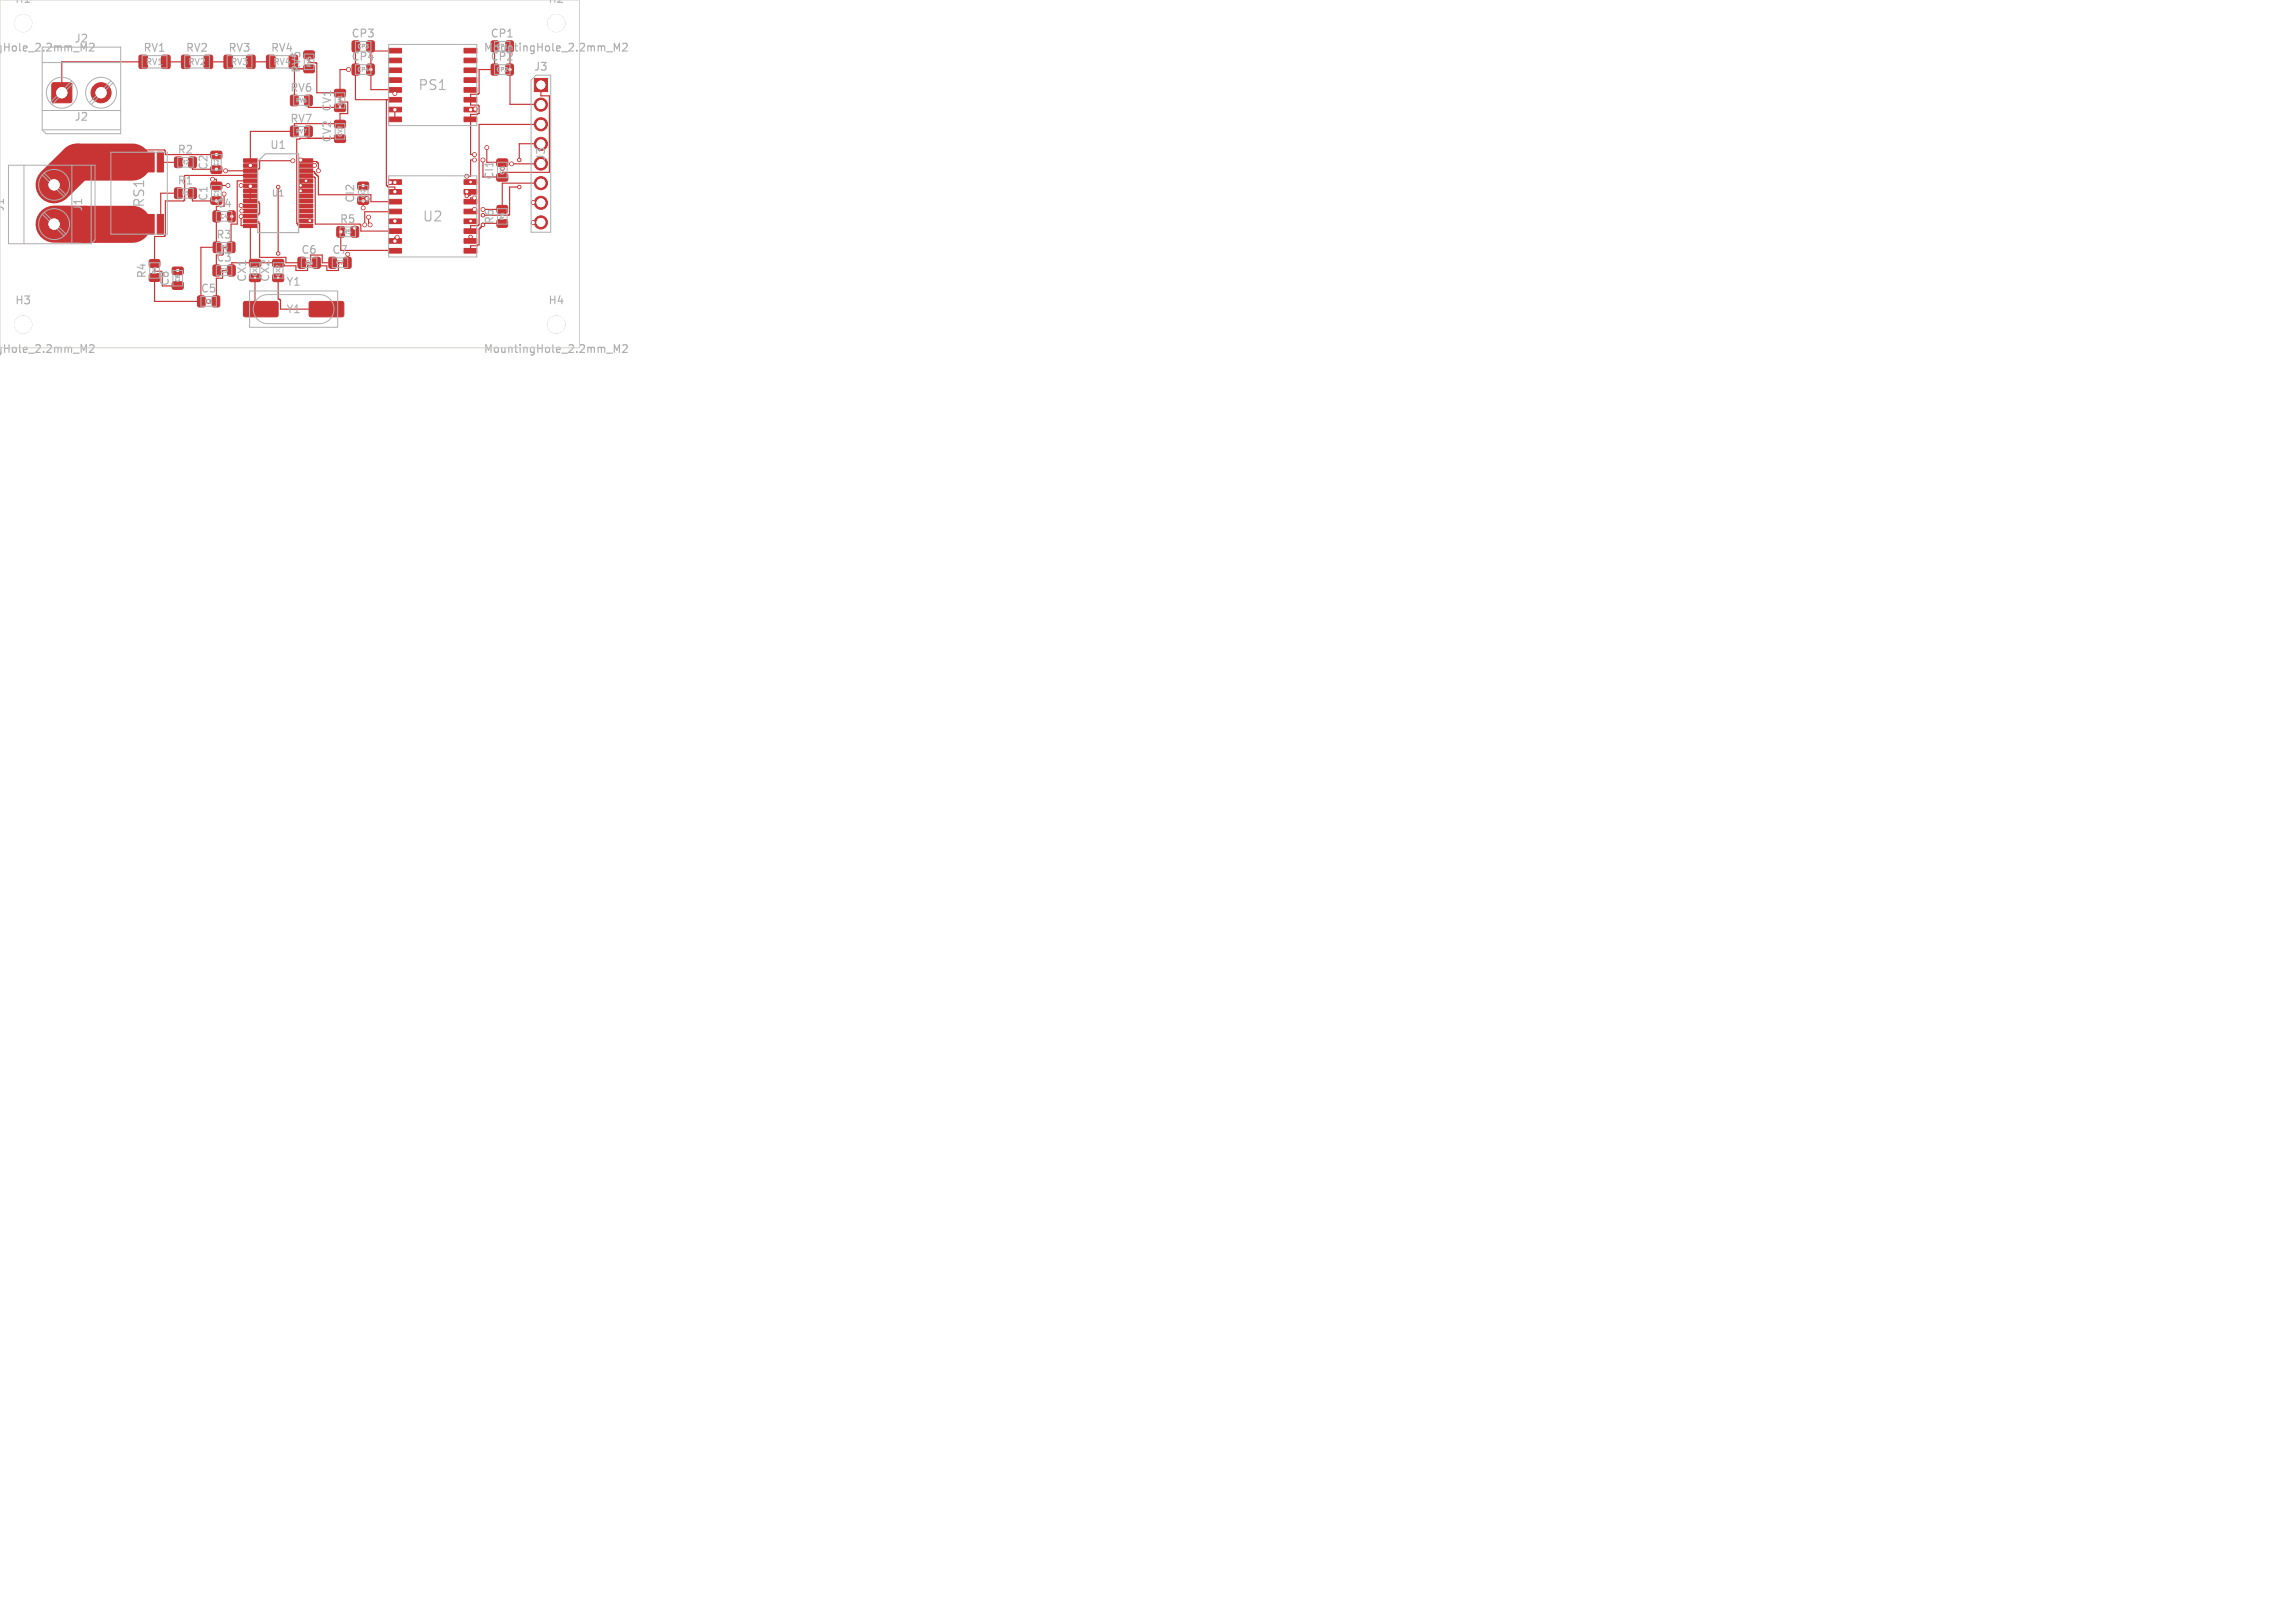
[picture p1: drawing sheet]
<svg xmlns="http://www.w3.org/2000/svg" width="297mm" height="210mm" viewBox="0 0 297 210" stroke-linecap="round" stroke-linejoin="round" font-family="sans-serif">
<defs><g id="words">
<g font-size="1.8" fill="#afafaf">
<text x="54.1" y="11.9">PS1</text>
<text x="18.9" y="26.9" transform="rotate(-90 18.9 26.9)">RS1</text>
<text x="54.6" y="28.9">U2</text>
</g>
<g font-size="1.4" fill="#afafaf">
<text x="1.9" y=".6">H1</text>
<text x="9.6" y="5.7">J2</text>
<text x="45.4" y="5">CP3</text>
<text x="63.4" y="5">CP1</text>
<text x="70.9" y=".6">H2</text>
<text x="-.8" y="6.9">Hole_2.2mm_M2</text>
<text x="18.5" y="6.9">RV1</text>
<text x="24" y="6.9">RV2</text>
<text x="29.5" y="6.9">RV3</text>
<text x="35" y="6.9">RV4</text>
<text x="39.1" y="9.5" transform="rotate(-90 39.1 9.5)">RV5</text>
<text x="45.4" y="8">CP4</text>
<text x="62.5" y="6.9">MountingHole_2.2mm_M2</text>
<text x="63.4" y="8">CP2</text>
<text x="69" y="9.3">J3</text>
<text x="9.6" y="15.8">J2</text>
<text x="37.5" y="16.1">RV7</text>
<text x="37.5" y="12.1">RV6</text>
<text x="43" y="14.5" transform="rotate(-90 43 14.5)">CV1</text>
<text x="22.9" y="20.1">R2</text>
<text x="27" y="22.1" transform="rotate(-90 27 22.1)">C2</text>
<text x="34.9" y="19.5">U1</text>
<text x="43" y="18.5" transform="rotate(-90 43 18.5)">CV2</text>
<text x="64" y="23.3" transform="rotate(-90 64 23.3)">CI1</text>
<text x="70.7" y="20.9" transform="rotate(-90 70.7 20.9)">J3</text>
<text x=".7" y="27.4" transform="rotate(-90 .7 27.4)">J1</text>
<text x="10.8" y="27.4" transform="rotate(-90 10.8 27.4)">J1</text>
<text x="22.9" y="24.1">R1</text>
<text x="27" y="26.1" transform="rotate(-90 27 26.1)">C1</text>
<text x="27.9" y="27">C4</text>
<text x="43.9" y="29.1">R5</text>
<text x="46" y="26.3" transform="rotate(-90 46 26.3)">CI2</text>
<text x="64.1" y="29.1" transform="rotate(-90 64.1 29.1)">R6</text>
<text x="27.9" y="31.1">R3</text>
<text x="27.9" y="34">C3</text>
<text x="38.9" y="33">C6</text>
<text x="42.9" y="33">C7</text>
<text x="1.9" y="39.6">H3</text>
<text x="19.1" y="36.1" transform="rotate(-90 19.1 36.1)">R4</text>
<text x="22" y="37.1" transform="rotate(-90 22 37.1)">C8</text>
<text x="25.9" y="38">C5</text>
<text x="32" y="36.6" transform="rotate(-90 32 36.6)">CX1</text>
<text x="35" y="36.6" transform="rotate(-90 35 36.6)">CX2</text>
<text x="37" y="37.2">Y1</text>
<text x="37" y="40.7">Y1</text>
<text x="70.9" y="39.6">H4</text>
<text x="-.8" y="45.9">Hole_2.2mm_M2</text>
<text x="62.5" y="45.9">MountingHole_2.2mm_M2</text>
</g>
<g font-size="1.1" fill="#afafaf">
<text x="18.8" y="8.6">RV1</text>
<text x="24.3" y="8.6">RV2</text>
<text x="29.8" y="8.6">RV3</text>
<text x="35.3" y="8.6">RV4</text>
<text x="35.1" y="25.6">U1</text>
</g>
<g font-size=".7" fill="#afafaf">
<text x="40.4" y="8.8" transform="rotate(-90 40.4 8.8)">RV5</text>
<text x="46.2" y="9.4">CP4</text>
<text x="46.2" y="6.4">CP3</text>
<text x="64.2" y="6.4">CP1</text>
<text x="64.2" y="9.4">CP2</text>
<text x="38.2" y="17.4">RV7</text>
<text x="38.2" y="13.4">RV6</text>
<text x="44.4" y="17.8" transform="rotate(-90 44.4 17.8)">CV2</text>
<text x="44.4" y="13.8" transform="rotate(-90 44.4 13.8)">CV1</text>
<text x="23.4" y="21.4">R2</text>
<text x="28.4" y="21.6" transform="rotate(-90 28.4 21.6)">C2</text>
<text x="65.4" y="22.7" transform="rotate(-90 65.4 22.7)">CI1</text>
<text x="23.4" y="25.4">R1</text>
<text x="28.4" y="25.6" transform="rotate(-90 28.4 25.6)">C1</text>
<text x="28.4" y="28.4">C4</text>
<text x="47.4" y="25.7" transform="rotate(-90 47.4 25.7)">CI2</text>
<text x="65.4" y="28.6" transform="rotate(-90 65.4 28.6)">R6</text>
<text x="20.4" y="35.6" transform="rotate(-90 20.4 35.6)">R4</text>
<text x="28.4" y="32.4">R3</text>
<text x="28.4" y="35.4">C3</text>
<text x="33.4" y="35.8" transform="rotate(-90 33.4 35.8)">CX1</text>
<text x="36.4" y="35.8" transform="rotate(-90 36.4 35.8)">CX2</text>
<text x="39.4" y="34.4">C6</text>
<text x="43.4" y="34.4">C7</text>
<text x="44.4" y="30.4">R5</text>
<text x="23.4" y="36.6" transform="rotate(-90 23.4 36.6)">C8</text>
<text x="26.4" y="39.4">C5</text>
</g>
</g></defs>
<g fill="#c83434" stroke="#c83434" stroke-width=".13">
<path d="M29 7.2l.9-.1 .2 .2v1.3l-.2 .3h-.7l-.2-.2v-1.3z"/>
<path d="M32 7.2l.8-.1 .2 .2v1.3l-.1 .3h-.8l-.2-.2v-1.3z"/>
<path d="M64.3 22.5h.2h1.1l.1 .2v.6l-.2 .2-1.1-.1-.1-.2z"/>
<path d="M64.3 20.6h.2h1.1l.1 .2v.6l-.2 .2-1.1-.1-.1-.2z"/>
<path d="M39.4 8.5l.1-.1h1l.2 .3v.6l-.2 .1h-1l-.2-.2z"/>
<path d="M39.4 6.6h.1h1l.2 .2v.6l-.2 .2h-1l-.2-.2z"/>
<path d="M31.5 20.6h1.8v.4h-1.8z"/>
<path d="M31.5 21.2h1.8v.5h-1.8z"/>
<path d="M31.5 21.9h1.8v.4h-1.8z"/>
<path d="M31.5 22.5h1.8v.5h-1.8z"/>
<path d="M31.5 23.2h1.8v.4h-1.8z"/>
<path d="M31.5 23.8h1.8v.5h-1.8z"/>
<path d="M31.5 24.5h1.8v.4h-1.8z"/>
<path d="M31.5 25.1h1.8v.5h-1.8z"/>
<path d="M31.5 25.8h1.8v.4h-1.8z"/>
<path d="M31.5 26.4h1.8v.5h-1.8z"/>
<path d="M31.5 27.1h1.8v.4h-1.8z"/>
<path d="M31.5 27.7h1.8v.5h-1.8z"/>
<path d="M31.5 28.4h1.8v.4h-1.8z"/>
<path d="M31.5 29h1.8v.5h-1.8z"/>
<path d="M38.7 29h1.8v.5h-1.8z"/>
<path d="M38.7 28.4h1.8v.4h-1.8z"/>
<path d="M38.7 27.7h1.8v.5h-1.8z"/>
<path d="M38.7 27.1h1.8v.4h-1.8z"/>
<path d="M38.7 26.4h1.8v.5h-1.8z"/>
<path d="M38.7 25.8h1.8v.4h-1.8z"/>
<path d="M38.7 25.1h1.8v.5h-1.8z"/>
<path d="M38.7 24.5h1.8v.4h-1.8z"/>
<path d="M38.7 23.8h1.8v.5h-1.8z"/>
<path d="M38.7 23.2h1.8v.4h-1.8z"/>
<path d="M38.7 22.5h1.8v.5h-1.8z"/>
<path d="M38.7 21.9h1.8v.4h-1.8z"/>
<path d="M38.7 21.2h1.8v.5h-1.8z"/>
<path d="M38.7 20.6h1.8v.4h-1.8z"/>
<path d="M22.3 36.5h.2h1.1l.1 .2v.6l-.2 .2-1.1-.1-.1-.2z"/>
<path d="M22.3 34.6h.2h1.1l.1 .2v.6l-.2 .2-1.1-.1-.1-.2z"/>
<path d="M63.6 5.3h.7l.2 .1 .1 1.1-.2 .2h-.6l-.2-.1v-1.1z"/>
<path d="M65.5 5.3h.7l.2 .1 .1 1.1-.2 .2h-.6l-.2-.1-.1-1.1z"/>
<path d="M60 15.1h1.7v.6h-1.7z"/>
<path d="M60 13.9h1.7v.6h-1.7z"/>
<path d="M60 12.6h1.7v.6h-1.7z"/>
<path d="M60 11.3h1.7v.6h-1.7z"/>
<path d="M60 10.1h1.7v.6h-1.7z"/>
<path d="M60 8.8h1.7v.6h-1.7z"/>
<path d="M60 7.5h1.7v.6h-1.7z"/>
<path d="M60 6.3h1.7v.6h-1.7z"/>
<path d="M50.3 6.3h1.6v.6h-1.6z"/>
<path d="M50.3 7.5h1.6v.6h-1.6z"/>
<path d="M50.3 8.8h1.6v.6h-1.6z"/>
<path d="M50.3 10.1h1.6v.6h-1.6z"/>
<path d="M50.3 11.3h1.6v.6h-1.6z"/>
<path d="M50.3 12.6h1.6v.6h-1.6z"/>
<path d="M50.3 13.9h1.6v.6h-1.6z"/>
<path d="M50.3 15.1h1.6v.6h-1.6z"/>
<path d="M45.6 8.3h.7l.2 .1v1.1l-.1 .2h-.6l-.2-.1-.1-1.1z"/>
<path d="M47.5 8.3h.7l.2 .1v1.1l-.1 .2h-.6l-.2-.1-.1-1.1z"/>
<path d="M31.6 39.1l.1-.1h4.1l.2 .3v1.5l-.3 .2h-4l-.2-.2v-1.5z"/>
<path d="M40.1 39.1l.2-.1h4l.2 .3v1.5l-.3 .2h-4l-.2-.2v-1.5z"/>
<path d="M6.8 10.8l.1-.1h2.2l.1 .1 .1 .2v2.1l-.1 .1-.1 .1h-2.2l-.1-.1-.1-.1v-2.1z"/>
<path d="M45.6 5.3h.7l.2 .1v1.1l-.1 .2h-.6l-.2-.1-.1-1.1z"/>
<path d="M47.5 5.3h.7l.2 .1v1.1l-.1 .2h-.6l-.2-.1-.1-1.1z"/>
<path d="M42.6 33.3h.7l.2 .1 .1 1.1-.2 .2h-.6l-.2-.1-.1-1.1z"/>
<path d="M44.5 33.3h.7l.2 .1 .1 1.1-.2 .2h-.6l-.2-.1-.1-1.1z"/>
<path d="M32.3 35.5h.2h1.1l.1 .2v.6l-.2 .2-1.1-.1-.1-.2z"/>
<path d="M32.3 33.6h.2h1.1l.1 .2v.6l-.2 .2-1.1-.1-.1-.2z"/>
<path d="M5.8 27.8l.2-.1h2l.2 .1 .1 .2v2.1l-.1 .1-.2 .1h-2l-.2-.1-.1-.1v-2.1z"/>
<path d="M27.6 31.4l.7-.1 .3 .2v1l-.2 .2h-.6l-.2-.2v-.9z"/>
<path d="M29.5 31.4l.7-.1 .2 .2v1l-.1 .2h-.7l-.2-.2v-.9z"/>
<path d="M35.3 35.5h.2h1.1l.1 .2v.6l-.2 .2-1.1-.1-.1-.2z"/>
<path d="M35.3 33.6h.2h1.1l.1 .2v.6l-.2 .2-1.1-.1-.1-.2z"/>
<path d="M69.2 10.2h1.6v1.7h-1.6z"/>
<path d="M38.6 33.3h.7l.2 .1v1.1l-.1 .2h-.6l-.2-.1-.1-1.1z"/>
<path d="M40.5 33.3h.7l.2 .1v1.1l-.1 .2h-.6l-.2-.1v-1.1z"/>
<path d="M19.4 35.5l.2-.1h.9l.2 .3v.6l-.3 .1h-.9l-.2-.2z"/>
<path d="M19.4 33.6h.2h.9l.2 .2v.6l-.3 .2h-.9l-.2-.2z"/>
<path d="M27.6 27.3h.7l.2 .1v1.1l-.1 .2h-.6l-.2-.1v-1.1z"/>
<path d="M29.5 27.3h.7l.2 .1 .1 1.1-.2 .2h-.6l-.2-.1-.1-1.1z"/>
<path d="M37.6 16.4l.7-.1 .3 .2v1l-.2 .2h-.6l-.2-.2v-.9z"/>
<path d="M39.5 16.4l.7-.1 .2 .2v1l-.1 .2h-.7l-.2-.2v-.9z"/>
<path d="M14.4 19.7h5.5v2.6h-5.5z"/>
<path d="M20.3 19.7h.8v2.6h-.8z"/>
<path d="M20.3 27.8h.8v2.5h-.8z"/>
<path d="M14.4 27.8h5.5v2.5h-5.5z"/>
<path d="M64.4 28.5l.2-.1h.9l.2 .3v.6l-.3 .1h-.9l-.2-.2z"/>
<path d="M64.4 26.6h.2h.9l.2 .2v.6l-.3 .2h-.9l-.2-.2z"/>
<path d="M46.3 25.5h.2h1.1l.1 .2v.6l-.2 .2-1.1-.1-.1-.2z"/>
<path d="M46.3 23.6h.2h1.1l.1 .2v.6l-.2 .2-1.1-.1-.1-.2z"/>
<path d="M34.5 7.2l.9-.1 .2 .2v1.3l-.2 .3h-.7l-.2-.2v-1.3z"/>
<path d="M37.5 7.2l.8-.1 .2 .2v1.3l-.1 .3h-.7l-.3-.2v-1.3z"/>
<path d="M18 7.2l.8-.1 .3 .2v1.3l-.2 .3h-.7l-.2-.2v-1.3z"/>
<path d="M21 7.2l.8-.1 .2 .2v1.3l-.1 .3h-.8l-.2-.2v-1.3z"/>
<path d="M23.5 7.2l.8-.1 .3 .2v1.3l-.2 .3h-.7l-.2-.2v-1.3z"/>
<path d="M26.5 7.2l.8-.1 .2 .2v1.3l-.1 .3h-.8l-.2-.2v-1.3z"/>
<path d="M27.6 34.3h.7l.2 .1v1.1l-.1 .2h-.6l-.2-.1v-1.1z"/>
<path d="M29.5 34.3h.7l.2 .1 .1 1.1-.2 .2h-.6l-.2-.1-.1-1.1z"/>
<path d="M43.3 13.5h.2h1.1l.1 .2v.6l-.2 .2-1.1-.1-.1-.2z"/>
<path d="M43.3 11.6h.2h1.1l.1 .2v.6l-.2 .2-1.1-.1-.1-.2z"/>
<path d="M22.6 24.4l.7-.1 .3 .2v1l-.2 .2h-.6l-.2-.2v-.9z"/>
<path d="M24.5 24.4l.7-.1 .2 .2v1l-.1 .2h-.6l-.3-.2v-.9z"/>
<path d="M22.6 20.4l.7-.1 .3 .2v1l-.2 .2h-.6l-.2-.2v-.9z"/>
<path d="M24.5 20.4l.7-.1 .2 .2v1l-.1 .2h-.6l-.3-.2v-.9z"/>
<path d="M27.3 25.5h.2h1.1l.1 .2v.6l-.2 .2-1.1-.1-.1-.2z"/>
<path d="M27.3 23.6h.2h1.1l.1 .2v.6l-.2 .2-1.1-.1-.1-.2z"/>
<path d="M43.6 29.4l.8-.1 .2 .2v1l-.2 .2h-.6l-.2-.2v-.9z"/>
<path d="M45.5 29.4l.7-.1 .2 .2v1l-.1 .2h-.6l-.3-.2v-.9z"/>
<path d="M63.6 8.3h.7l.2 .1 .1 1.1-.2 .2h-.6l-.2-.1v-1.1z"/>
<path d="M65.5 8.3h.7l.2 .1 .1 1.1-.2 .2h-.6l-.2-.1-.1-1.1z"/>
<path d="M37.6 12.4l.7-.1 .3 .2v1l-.2 .2h-.6l-.2-.2v-.9z"/>
<path d="M39.5 12.4l.7-.1 .2 .2v1l-.1 .2h-.7l-.2-.2v-.9z"/>
<path d="M60 32.1h1.7v.6h-1.7z"/>
<path d="M60 30.9h1.7v.6h-1.7z"/>
<path d="M60 29.6h1.7v.6h-1.7z"/>
<path d="M60 28.3h1.7v.6h-1.7z"/>
<path d="M60 27.1h1.7v.6h-1.7z"/>
<path d="M60 25.8h1.7v.6h-1.7z"/>
<path d="M60 24.5h1.7v.6h-1.7z"/>
<path d="M60 23.3h1.7v.6h-1.7z"/>
<path d="M50.3 23.3h1.6v.6h-1.6z"/>
<path d="M50.3 24.5h1.6v.6h-1.6z"/>
<path d="M50.3 25.8h1.6v.6h-1.6z"/>
<path d="M50.3 27.1h1.6v.6h-1.6z"/>
<path d="M50.3 28.3h1.6v.6h-1.6z"/>
<path d="M50.3 29.6h1.6v.6h-1.6z"/>
<path d="M50.3 30.9h1.6v.6h-1.6z"/>
<path d="M50.3 32.1h1.6v.6h-1.6z"/>
<path d="M25.6 38.3h.7l.2 .1v1.1l-.1 .2h-.6l-.2-.1-.1-1.1z"/>
<path d="M27.5 38.3h.7l.2 .1v1.1l-.1 .2h-.6l-.2-.1v-1.1z"/>
<path d="M43.3 17.5h.2h1.1l.1 .2v.6l-.2 .2-1.1-.1-.1-.2z"/>
<path d="M43.3 15.6h.2h1.1l.1 .2v.6l-.2 .2-1.1-.1-.1-.2z"/>
<path d="M27.3 21.5h.2h1.1l.1 .2v.6l-.2 .2-1.1-.1-.1-.2z"/>
<path d="M27.3 19.6h.2h1.1l.1 .2v.6l-.2 .2-1.1-.1-.1-.2z"/>
<circle cx="13.1" cy="12" r="1.3"/>
<circle cx="7" cy="23.9" r="1.3"/>
<circle cx="70" cy="13.5" r=".85"/>
<circle cx="70" cy="16.1" r=".85"/>
<circle cx="70" cy="18.6" r=".85"/>
<circle cx="70" cy="21.2" r=".85"/>
<circle cx="70" cy="23.7" r=".85"/>
<circle cx="70" cy="26.2" r=".85"/>
<circle cx="70" cy="28.8" r=".85"/>
<circle cx="47.9" cy="29.1" r=".25"/>
<circle cx="29.2" cy="22.1" r=".25"/>
<circle cx="47" cy="26" r=".25"/>
<circle cx="38.9" cy="20.7" r=".25"/>
<circle cx="44.1" cy="30" r=".25"/>
<circle cx="41.2" cy="22.1" r=".25"/>
<circle cx="47.5" cy="25.7" r=".25"/>
<circle cx="51.1" cy="24.8" r=".25"/>
<circle cx="37.9" cy="20.8" r=".25"/>
<circle cx="29" cy="25.1" r=".25"/>
<circle cx="47" cy="26.9" r=".25"/>
<circle cx="47.7" cy="28.1" r=".25"/>
<circle cx="45.9" cy="29.5" r=".25"/>
<circle cx="39.6" cy="23.4" r=".22"/>
<circle cx="47.2" cy="29.1" r=".25"/>
<circle cx="45" cy="32.9" r=".25"/>
<circle cx="45.1" cy="9" r=".25"/>
<circle cx="51.1" cy="23.6" r=".25"/>
<circle cx="32.4" cy="21.4" r=".25"/>
<circle cx="31.2" cy="24" r=".25"/>
<circle cx="51.1" cy="31.2" r=".25"/>
<circle cx="30" cy="28" r=".25"/>
<circle cx="47" cy="24" r=".25"/>
<circle cx="31.2" cy="28" r=".25"/>
<circle cx="50.5" cy="23.6" r=".25"/>
<circle cx="23" cy="35" r=".25"/>
<circle cx="27.5" cy="23.2" r=".25"/>
<circle cx="51.4" cy="30.7" r=".25"/>
<circle cx="29.5" cy="24" r=".25"/>
<circle cx="32.4" cy="24.1" r=".25"/>
<circle cx="28" cy="20" r=".25"/>
<circle cx="51.1" cy="12.1" r=".25"/>
<circle cx="48" cy="9" r=".25"/>
<circle cx="51.1" cy="14.2" r=".25"/>
<circle cx="28" cy="21.9" r=".25"/>
<circle cx="31.3" cy="27.3" r=".25"/>
<circle cx="31.2" cy="26.6" r=".25"/>
<circle cx="40.7" cy="21.4" r=".25"/>
<circle cx="51.1" cy="28.6" r=".25"/>
<circle cx="44" cy="13.9" r=".22"/>
<circle cx="40.1" cy="28.6" r=".22"/>
<circle cx="38.9" cy="24.7" r=".22"/>
<circle cx="33" cy="36" r=".22"/>
<circle cx="38.9" cy="24" r=".22"/>
<circle cx="36" cy="32.8" r=".23"/>
<circle cx="36" cy="24.2" r=".22"/>
<circle cx="36" cy="36" r=".22"/>
<circle cx="60.4" cy="25.3" r=".23"/>
<circle cx="60.4" cy="24.8" r=".25"/>
<circle cx="62.5" cy="20.7" r=".25"/>
<circle cx="61.4" cy="20.7" r=".25"/>
<circle cx="62.5" cy="29.1" r=".23"/>
<circle cx="60.4" cy="22.8" r=".25"/>
<circle cx="69" cy="26.2" r=".25"/>
<circle cx="61.4" cy="20" r=".25"/>
<circle cx="61.4" cy="27.1" r=".25"/>
<circle cx="62.5" cy="27.1" r=".25"/>
<circle cx="60.9" cy="14.2" r=".25"/>
<circle cx="60.9" cy="23.6" r=".22"/>
<circle cx="63" cy="19.1" r=".25"/>
<circle cx="61.5" cy="14.1" r=".25"/>
<circle cx="66" cy="9" r=".25"/>
<circle cx="69" cy="28.8" r=".25"/>
<circle cx="60.9" cy="30.6" r=".23"/>
<circle cx="66.2" cy="21.2" r=".25"/>
<circle cx="61.4" cy="25.6" r=".25"/>
<circle cx="62.5" cy="27.9" r=".22"/>
<circle cx="60.9" cy="28.6" r=".22"/>
<circle cx="67.2" cy="24.2" r=".22"/>
<circle cx="67.2" cy="20.7" r=".23"/>
</g>
<g fill="none" stroke="#c83434" stroke-width=".15">
<path d="M18.5 8h-10.5v4M21.5 8h2.5M27 8h2.5M32.5 8h2.5M38 8.9h2M38.1 8.9v4.1M39.9 17v.9M39.9 13v.9h4.1M40 7.1v1h.9v.1h.1v3.8h3M44 16h-5.9v1h-5.7v4.4M44 17.9h-5.2v.1h-.4v10.9h.1v.2h1.1v.1M45.1 9h-1.1v4.2h1v1.5h-1v1.4"/>
<path d="M46 6v6.9h5.1M48 6v5.6h3.1M48 9h.1M50 12.9v11.1l.2 .1v.1h.9v.6M51.1 11.6v.5M51.1 11.6h.1M51.1 14.2v1.2M51.1 6.6h-3.1M60.9 12.9h.1M60.9 15.4h.1M61.5 14.1h-.6v.1M63 19.1v1.9h2v.8"/>
<path d="M64 6v3h-2v3.1h-.1v.1h-1v1.4h1v.1h.1v1h-.2v.1h-.9v5.2h.5M65.9 9h.1M66 6v7.5h4M70 16.1h-8v13h-.1v.1h-1v.7M70 11v1.4h1.1v9.9h-6.1v.7M70 18.6h-2.8v2.1M20 35.9v3.1h6M20.8 21h2.3M23 35v.1M23 37h-2M23.1 25h-2.3v4M24.9 21v.9l3.1 .1"/>
<path d="M24.9 21h.1M24.9 25v1h3.1M24.9 25h.1M27.5 23.2h.5v.9M28 20.1l-6.6-.1v-.5h-.1v-.1h-4.2v1.6M28 26.7v5.3M28 33v2M28 28h.1M28 24h1.5M28.1 32h-2.1v7M29 25.1v1.6M29.9 32h-1v.9"/>
<path d="M30 28h.1M31.2 24h1.2v2.1h1.1v.2h.1v1.3h-.1v.2h-1.1v.3h-1.1v.1h-.1v1h1.2v4.8M31.2 26.6h1.2M32.4 22.7h.1M32.4 23.4h-1.7v5.6h-.8v3M32.4 27.3h-1.1M32.4 28.6v.1h1.1v.2h.1v4.4h3.4v.7h3.2v-1h1.5v1h1.3M32.4 22.7h-8.5v3.2h-.1v.1h-2.4v4.5h-.1v.1h-1.3v4.5h.9M32.4 27.9h-1.2v.1M33 34v.1M33 36v4h.8M36 24.2v8.6"/>
<path d="M36 34v.1M36 36v2.7l.3 .1v1.2h5.9M37.9 20.8h-4.3v1h-.1v.1h-1.1v.2h-3.2M38.9 20.7v.1h.7M38.9 24h.7M38.9 24.7h.7M39.6 20.8v.1h1.4v.1l.2 .1v1M39.6 22.1v.1h1.1v.2l.5 .4v2.4h6.8v.9h3.1M39.6 22.7v.2h1.1v.1h.1v6h5.8v.1h.1v.8h4.4M39.6 23.4h.1M39.6 24.7h.1M39.8 34.4v.6h-1.5v-.6h-1.5v-.1l-.2-.1v-.2h-6.6v1h-1.2v1h-.8v3h-1"/>
<path d="M40.1 28.6h-.5M40.7 21.4h-1.1M44.1 30h.1M44.1 30v2.4h7M45 32.9v1.1h-1.2v1h-1.5v-.6h-.8v-.1l-.2-.1v-.2h-.7v.2h-.1M45.9 30h.1M45.9 29.5v.5M47 24v.1M47 25.7v1.2M47.7 28.1v1h.2M51.1 28.6h.1M51.1 27.4h-3.9v1.7"/>
<path d="M51.1 23.6h-.6M51.4 30.7h-.3v.5M60.4 24.8h.5M60.9 31.2h.1M60.9 26.1h.1M60.9 24.8v.5l-.5 .1M60.9 28.6h.1M60.9 30.7v.5M60.9 24.8h.1M60.9 23.6h.1M60.9 29.9h.1M61.4 20.7h-.5v2.1h-.5"/>
<path d="M61.4 25.6h-.5v.5M61.4 27.1h-.5v.3M62.4 29.1h.1M62.5 20.7v2.2h2.5M65 28.9h-2.6v.4l-.4 .3v2.1h-.2v.1h-.9v.6M66.2 21.2h3.8M67.2 24.2h-1.3v3.6l-.1 .1h-3.3M69 26.2h1M69 28.8h1M70 23.7h-5v3.4h-2.5M70 28.8h.1"/>
</g>
<path d="M7 29h10.1M17.1 21h-7.1l-3 2.9" fill="none" stroke="#c83434" stroke-width="4.8"/>
<g fill="#fff" stroke="#fff" stroke-width=".13">
<circle cx="47.9" cy="29.1" r=".15"/>
<circle cx="29.2" cy="22.1" r=".15"/>
<circle cx="47" cy="26" r=".15"/>
<circle cx="38.9" cy="20.7" r=".15"/>
<circle cx="44.1" cy="30" r=".15"/>
<circle cx="41.2" cy="22.1" r=".15"/>
<circle cx="47.5" cy="25.7" r=".15"/>
<circle cx="51.1" cy="24.8" r=".15"/>
<circle cx="37.9" cy="20.8" r=".15"/>
<circle cx="29" cy="25.1" r=".15"/>
<circle cx="47" cy="26.9" r=".15"/>
<circle cx="47.7" cy="28.1" r=".15"/>
<circle cx="45.9" cy="29.5" r=".15"/>
<circle cx="39.6" cy="23.4" r=".1"/>
<circle cx="47.2" cy="29.1" r=".15"/>
<circle cx="45" cy="32.9" r=".15"/>
<circle cx="45.1" cy="9" r=".15"/>
<circle cx="51.1" cy="23.6" r=".15"/>
<circle cx="32.4" cy="21.4" r=".15"/>
<circle cx="31.2" cy="24" r=".15"/>
<circle cx="51.1" cy="31.2" r=".15"/>
<circle cx="30" cy="28" r=".15"/>
<circle cx="47" cy="24" r=".15"/>
<circle cx="31.2" cy="28" r=".15"/>
<circle cx="50.5" cy="23.6" r=".15"/>
<circle cx="23" cy="35" r=".15"/>
<circle cx="27.5" cy="23.2" r=".15"/>
<circle cx="51.4" cy="30.7" r=".15"/>
<circle cx="29.5" cy="24" r=".15"/>
<circle cx="32.4" cy="24.1" r=".15"/>
<circle cx="28" cy="20" r=".15"/>
<circle cx="51.1" cy="12.1" r=".15"/>
<circle cx="48" cy="9" r=".15"/>
<circle cx="51.1" cy="14.2" r=".15"/>
<circle cx="28" cy="21.9" r=".15"/>
<circle cx="31.3" cy="27.3" r=".15"/>
<circle cx="31.2" cy="26.6" r=".15"/>
<circle cx="40.7" cy="21.4" r=".15"/>
<circle cx="51.1" cy="28.6" r=".15"/>
<circle cx="44" cy="13.9" r=".1"/>
<circle cx="40.1" cy="28.6" r=".1"/>
<circle cx="38.9" cy="24.7" r=".1"/>
<circle cx="33" cy="36" r=".1"/>
<circle cx="38.9" cy="24" r=".1"/>
<circle cx="36" cy="32.8" r=".1"/>
<circle cx="36" cy="24.2" r=".1"/>
<circle cx="36" cy="36" r=".1"/>
<circle cx="60.4" cy="25.3" r=".1"/>
<circle cx="60.4" cy="24.8" r=".15"/>
<circle cx="62.5" cy="20.7" r=".15"/>
<circle cx="61.4" cy="20.7" r=".15"/>
<circle cx="62.5" cy="29.1" r=".1"/>
<circle cx="60.4" cy="22.8" r=".15"/>
<circle cx="69" cy="26.2" r=".15"/>
<circle cx="61.4" cy="20" r=".15"/>
<circle cx="61.4" cy="27.1" r=".15"/>
<circle cx="62.5" cy="27.1" r=".15"/>
<circle cx="60.9" cy="14.2" r=".15"/>
<circle cx="60.9" cy="23.6" r=".1"/>
<circle cx="63" cy="19.1" r=".15"/>
<circle cx="61.5" cy="14.1" r=".15"/>
<circle cx="66" cy="9" r=".15"/>
<circle cx="69" cy="28.8" r=".15"/>
<circle cx="60.9" cy="30.7" r=".1"/>
<circle cx="66.2" cy="21.2" r=".15"/>
<circle cx="61.4" cy="25.6" r=".15"/>
<circle cx="62.5" cy="27.9" r=".1"/>
<circle cx="60.9" cy="28.6" r=".1"/>
<circle cx="67.2" cy="24.2" r=".1"/>
<circle cx="67.2" cy="20.7" r=".1"/>
<circle cx="72" cy="3" r="1.1"/>
<circle cx="8" cy="12" r=".65"/>
<circle cx="13.1" cy="12" r=".65"/>
<circle cx="3" cy="42" r="1.1"/>
<circle cx="7" cy="29" r=".65"/>
<circle cx="7" cy="23.9" r=".65"/>
<circle cx="72" cy="42" r="1.1"/>
<circle cx="70" cy="11" r=".5"/>
<circle cx="70" cy="13.5" r=".5"/>
<circle cx="70" cy="16.1" r=".5"/>
<circle cx="70" cy="18.6" r=".5"/>
<circle cx="70" cy="21.2" r=".5"/>
<circle cx="70" cy="23.7" r=".5"/>
<circle cx="70" cy="26.2" r=".5"/>
<circle cx="70" cy="28.8" r=".5"/>
<circle cx="3" cy="3" r="1.1"/>
</g>
<g fill="none" stroke="#afafaf" stroke-width=".15">
<path d="M2.2 2.9h.6M2.2 2.5v1M2.8 2.5v1M3.2 3.5h.6M3.2 2.7l.3-.2v1M10.5 6.6v-1l.3 .7 .4-.7v1M11.6 5.7l.4-.1 .1 .1 .1 .2-.7 .7h.7M71.2 2.5v1M71.2 2.9h.6M71.8 2.5v1M72.2 2.6l.4-.1 .2 .1v.1l-.6 .8h.6M79.5 6.6v-1l.3 .7 .4-.7v1"/>
<path d="M80.6 5.7l.4-.1 .1 .1 .1 .2-.7 .7h.7M33.3 20.9l1-1h4.3v10.2h-5.3zM2.2 41.5v1M2.2 41.9h.6M2.8 41.5v1M3.2 41.5h.6l-.3 .3 .3 .1v.5l-.2 .1-.4-.1M10.5 45.6v-1l.3 .7 .4-.7v1M11.6 44.7l.4-.1 .1 .1 .1 .2-.7 .7h.7M71.2 41.5v1M71.2 41.9h.6M71.8 41.5v1M72.5 41.4l-.3 .7h.7"/>
<path d="M72.7 41.8v.7M79.5 45.6v-1l.3 .7 .4-.7v1M80.6 44.7l.4-.1 .1 .1 .1 .2-.7 .7h.7"/>
</g>
<g fill="none" stroke="#afafaf" stroke-width=".13">
<path d="M5.5 6.1h10.1v11.2h-9.6l-.5-.5zM5.5 8.1h10.1M5.5 14.3h10.1M5.5 16.8h10.1M9.3 10.5l-2.8 2.8M9.5 10.7l-2.8 2.8M14.4 19.7h7.2v10.6h-7.2zM14.4 10.5l-2.8 2.8M14.6 10.7l-2.8 2.8M18.4 7.2h3.2v1.6h-3.2zM23.9 7.2h3.2v1.6h-3.2zM29.4 7.2h3.2v1.6h-3.2z"/>
<path d="M38 12.4v1.2h2v-1.2M38 16.4v1.2h2v-1.2M38.1 7.2h-3.2v1.6h3.2M39.4 7h1.2v2h-1.2M43.4 12h1.2v2h-1.2M43.4 16h1.2v2h-1.2M46 5.4v1.2M46 8.4v1.2h2v-1.2M48 5.4v1.2M50.3 5.8h11.4v10.5h-11.4zM64 5.4v1.2M64 8.4v1.2h2v-1.2"/>
<path d="M66 5.4v1.2M68.7 10.4l.7-.7h1.9v20.4h-2.6zM1.1 21.4h11.2v9.6l-.5 .5h-10.7zM3.1 21.4v10.1M5.5 22.6l2.8 2.8M5.5 27.7l2.8 2.8M5.7 22.4l2.8 2.8M5.7 27.5l2.8 2.8M9.3 21.4v10.1M11.8 21.4v10.1M19.4 34h1.2v2h-1.2M22.4 35h1.2v2h-1.2"/>
<path d="M23 24.4h2v1.2h-2zM23 20.4v1.2h2v-1.2M26 38.4v1.2h2v-1.2M27.4 24h1.2v2h-1.2zM27.4 20h1.2v2h-1.2M28 27.4v1.2h2v-1.2M28 31.4v1.2M28 34.4v1.2h2v-1.2M30 31.4v1.2M32.3 37.7h11.4v4.7h-11.4zM32.4 34h1.2M32.4 36h1.2"/>
<path d="M33.3 38.7a1.88 1.88 0 0 1 1.3-.6h6.7a1.88 1.88 0 0 1 1.9 1.9 1.88 1.88 0 0 1-1.9 1.9h-6.7a1.88 1.88 0 0 1-1.7-1.2 1.88 1.88 0 0 1 .4-2zM35.4 34h1.2v2h-1.2M39 33.4v1.2h2v-1.2M43 33.4v1.2h2v-1.2M44 29.4v1.2h2v-1.2M46.4 24h1.2v2h-1.2M50.3 22.8h11.4v10.5h-11.4zM64.4 21h1.2v2h-1.2M64.4 27h1.2v2h-1.2"/>
<circle cx="8" cy="12" r="2"/>
<circle cx="13.1" cy="12" r="2"/>
<circle cx="7" cy="29" r="2"/>
<circle cx="7" cy="23.9" r="2"/>
</g>
<g fill="#afafaf" stroke="#afafaf" stroke-width=".13">
<circle cx="72" cy="3" r="1.1"/>
<circle cx="8" cy="12" r=".65"/>
<circle cx="13.1" cy="12" r=".65"/>
<circle cx="3" cy="42" r="1.1"/>
<circle cx="7" cy="29" r=".65"/>
<circle cx="7" cy="23.9" r=".65"/>
<circle cx="72" cy="42" r="1.1"/>
<circle cx="70" cy="11" r=".5"/>
<circle cx="70" cy="13.5" r=".5"/>
<circle cx="70" cy="16.1" r=".5"/>
<circle cx="70" cy="18.6" r=".5"/>
<circle cx="70" cy="21.2" r=".5"/>
<circle cx="70" cy="23.7" r=".5"/>
<circle cx="70" cy="26.2" r=".5"/>
<circle cx="70" cy="28.8" r=".5"/>
<circle cx="3" cy="3" r="1.1"/>
</g>
<path d="M0 0h75v45h-75z" fill="none" stroke="#d0d2cd" stroke-width=".13"/>
<g fill="#d0d2cd" stroke="#d0d2cd" stroke-width=".13">
<circle cx="72" cy="3" r="1.1"/>
<circle cx="8" cy="12" r=".65"/>
<circle cx="13.1" cy="12" r=".65"/>
<circle cx="3" cy="42" r="1.1"/>
<circle cx="7" cy="29" r=".65"/>
<circle cx="7" cy="23.9" r=".65"/>
<circle cx="72" cy="42" r="1.1"/>
<circle cx="70" cy="11" r=".5"/>
<circle cx="70" cy="13.5" r=".5"/>
<circle cx="70" cy="16.1" r=".5"/>
<circle cx="70" cy="18.6" r=".5"/>
<circle cx="70" cy="21.2" r=".5"/>
<circle cx="70" cy="23.7" r=".5"/>
<circle cx="70" cy="26.2" r=".5"/>
<circle cx="70" cy="28.8" r=".5"/>
<circle cx="3" cy="3" r="1.1"/>
</g>
<use href="#words"/>
</svg>
